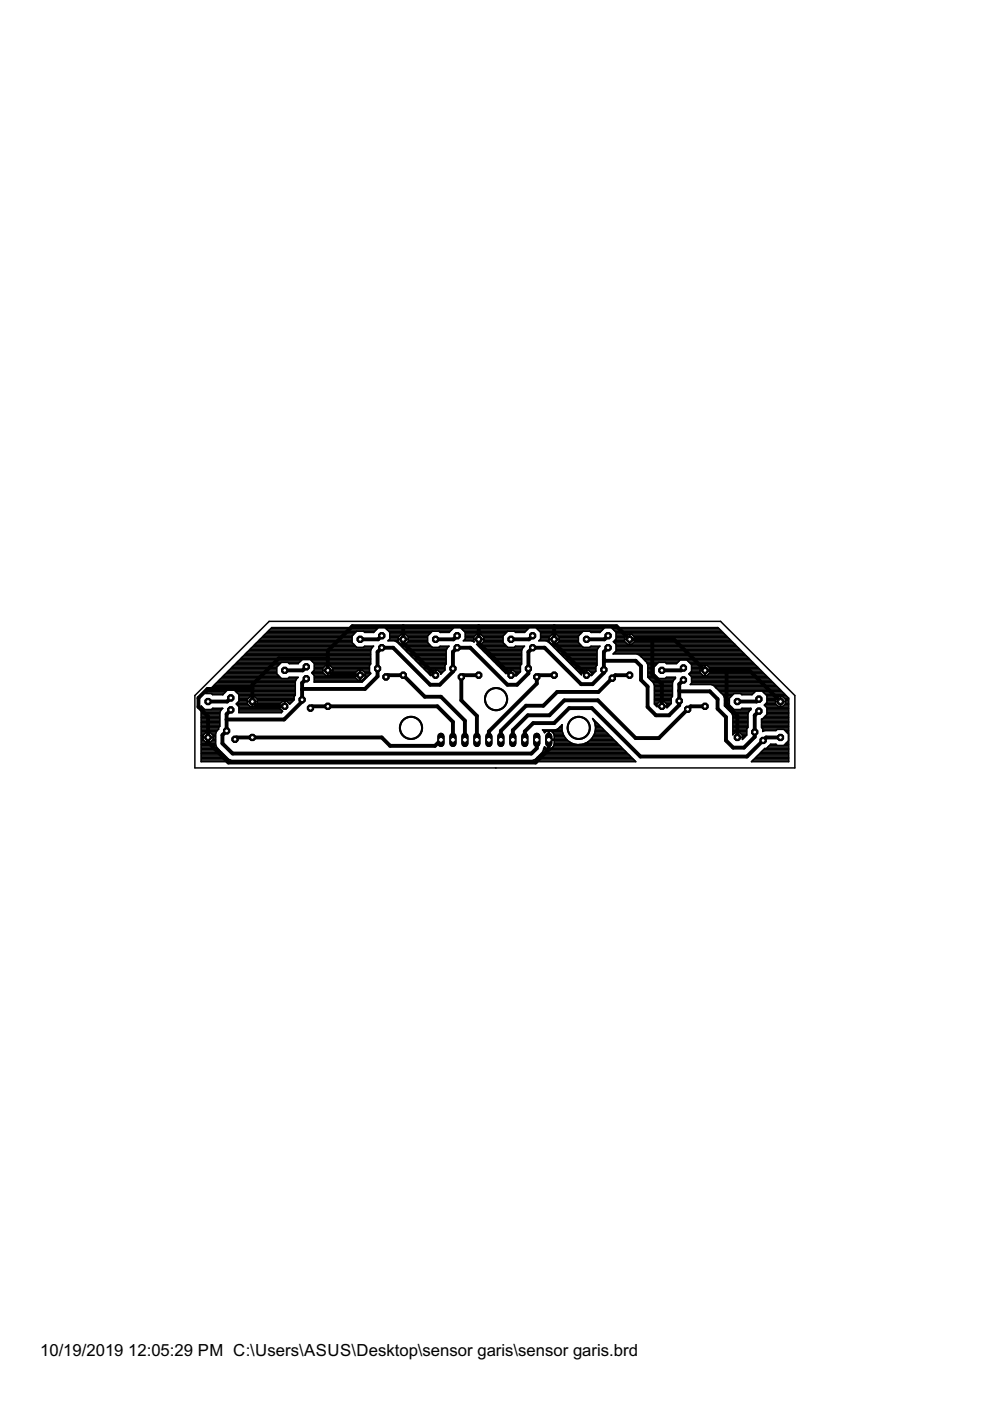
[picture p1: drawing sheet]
<svg xmlns="http://www.w3.org/2000/svg" width="210mm" height="297mm" viewBox="0 0 210 297" stroke-linecap="round" stroke-linejoin="round" font-family="sans-serif">
<defs><g id="words">
<g font-size="4">
<text x="8.5" y="287.5">10/19/2019</text>
<text x="27.2" y="287.5">12:05:29 PM C:\Users\ASUS\Desktop\sensor garis\sensor garis.brd</text>
</g>
</g></defs>
<g fill="none" stroke="#000" stroke-width=".83">
<path d="M69.5 139.6h-10.4l-5.6 5.6v3.5l1 1.1h5.9M80.9 134.8l-.7 .8h-3.8M85.5 132.8v3.5l6.9 6.9M96.9 134.8l-.7 .8h-3.8M101.5 132.8v3.5l6.9 6.9M112.9 134.8l-.7 .8h-3.8M117.5 132.8v3.5l6.9 6.9M128 139.8l.3 .3h6.5l1.1 1.1v3l1.4 1.4v4.3l1.8 1.8h2.8l2.1-2.2v-4.4l.9-.9M128.9 137.3l-.9 .9v4.4l-2.4 2.5h-2.4l-7.7-7.8h-2.6l-.9 .9v4.6l-2.4 2.4h-2l-7.9-7.9h-2.8l-.9 .9v4.2l-2.8 2.8h-2l-7.8-7.9h-2.5l-.8 .9v5.2l-2.7 2.7h-13.2l-.1 .1M128.9 134.8l-.7 .8h-3.8M138.2 135.6l.1 .1v7.3l2 2.1v4.7M48.9 150.5l-.9 .9v3.6l-.8 .9v1.7l2.1 2.2h63.4l1.1-1.2v-1.7"/>
<path d="M48.9 148l-.7 .7h-4.1M49.8 156.7l.4-.3h30.7l1.8 1.7h9.5l1.3-1.2M53.5 145.9l-.1 .2h-9.4l-1.9 1.9v1.9l2 2v5.5l4.3 4.3h65.2l2.8-2.8v-2M64.9 143.9l-.8 .9v3.9l-3.9 3.8h-12.2M64.9 141.4l-.7 .7h-3.8M65.8 150.1l.4-.3h26.5l3.3 3.3v3.8M76.4 143.2h-5.9l-1-1.1v-4.1l5.2-5.2h56l2.8 2.8h9.4l6.6 6.5h9.4l6.6 6.6M81.8 143.5l.4-.3h3.3l4.6 4.5h3.4l5.1 5.1v4.1M101.5 143.2h-3.3l-.4 .3v5l3.3 3.3v5.1M117.5 143.2h-3.3l-.4 .3v1.4l-10.1 10.2v1.8M129.7 143.8h.1M133.5 143.2h-3l-3.6 3.5h-8.8l-2.9 2.9h-3.7l-5.3 5.4v1.9"/>
<path d="M144 146.5l.1 .1h6.4l1.6 1.6v2.1l1.8 1.7v5l1.5 1.5h2.3l2.3-2.3v-4.5l.9-.9M144.9 141.6l-.5 .5h-4.1M149.5 149.8h-3.1l-6.7 6.7h-4.9l-8-8h-7.1l-3.2 3.2h-4.6l-3.2 3.1v2.1M154.2 142.1l-.1 .2v7.2l2.2 2.3v4.6M160.9 148.2l-.5 .5h-4.1M165.5 156.4h-3.1l-4 4h-22.6l-10.3-10.3h-4.8l-3.2 3.2h-4.4l-1.8 1.8v1.8"/>
</g>
<g fill="none" stroke="#000" stroke-width=".32">
<path d="M50.8 139.8h13.3M51.1 139.6h27.5M51.4 139.3h27.2M51.6 139h27M51.9 138.7h26.7M52.2 138.5h26.4M52.5 138.2h26.1M52.7 137.9h25.9M53 137.7h25.7M53.3 137.4h25.5M53.6 137.1h21.9M53.8 136.8h21.5"/>
<path d="M54.1 136.6h20.9M54.4 136.3h20.3M54.6 136h20.1M54.9 135.8h19.8M55.2 135.5h19.5M55.5 135.2h19.2M55.7 134.9h19M56 134.7h18.8M56.3 134.4h18.8M56.6 134.1h18.8M56.8 133.9h22.7M57.1 133.6h22.6"/>
<path d="M57.4 133.3h22.6M65.8 139.8h12.8M75.6 133.8l-.9 1v1.4l.9 1h1.5l.2-.2h1.9l-.4 .4M77.1 133.8l.2 .3h1.9l1-1h1.4l1 1v1.4M77.2 137.1h1.9M78.6 137.9v2.9l-.3 .3v1.4l.3 .3-1.8 1.8h-10.2M78.8 137.4l-.2 .5M81.9 133.3h14.1M82.1 133.6h13.6M82.4 135.8h2M82.4 133.9h13.1M82.6 134.1h8.8"/>
<path d="M82.6 135.5l-.3 .4h1.3l.6 .2 7.1 7.1M82.6 135.5h8.1M82.6 135.2h1.8M82.6 134.9h2M82.6 134.7h2.3M82.6 134.4h8.5M84 136h.5M84.4 136.3h.4M84.4 135.5v-.4l.7-.6h.3v2.1h-.3l-.7-.6v-.4h2.2v.4l-.7 .6h-.3v-2.1h.3l.7 .6v.4M84.6 136.6h.4M84.9 136.8h6.3M85.2 137.1h6.3"/>
<path d="M85.4 136.6h.2M85.4 136.3h.2M85.4 136h.2M85.4 135.8h.2M85.4 135.2h.2M85.4 134.9h.2M85.4 134.7h.2M85.5 137.4h9.3M85.7 137.7h9M86 136.6h5M86 137.9h8.6M86.1 134.7h4.7"/>
<path d="M86.3 136.3h4.4M86.3 138.2h8.3M86.4 134.9h4.3M86.5 136h4.2M86.6 138.5h8M86.6 135.8h4.1M86.6 135.2h4.1M86.8 138.7h7.8M87.1 139h7.5M87.4 139.3h7.2M87.7 139.6h6.9M87.9 139.8h6.7"/>
<path d="M91.7 133.8l-1 1v1.4l1 1h1.4l.2-.2h1.9l-.4 .4M93.1 133.8l.2 .3h1.9l1-1h1.4l1 1v1.4M93.2 137.1h1.9M94.6 137.9v2.9l-.3 .3v.9l-.9 1v-.3l-.6-.6h-.4v1h-1.2M94.8 137.4l-.2 .5M97.9 133.3h14.1M98.1 133.6h13.6M98.4 135.8h2M98.4 133.9h13.1M98.6 134.1h8.8M98.6 135.5l-.4 .4h1.8l.5 .2-.1-.5h2.2v.4l-.7 .6h-.3v-2.1h.3l.7 .6v.4M98.6 135.5h8.1"/>
<path d="M98.6 135.2h1.8M98.6 134.9h2M98.6 134.7h2.3M98.6 134.4h8.5M100.4 136h.1M100.4 135.5v-.4l.6-.6h.5v2.1h-.5l6.3 6.2 .6-.7h.4v1h1.3M101.3 136.8h6M101.5 136.6h.1M101.5 136.3h.1M101.5 136h.1M101.5 135.8h.1M101.5 135.2h.1"/>
<path d="M101.5 134.9h.1M101.5 134.7h.1M101.6 137.1h5.9M101.8 137.4h9M102 136.6h5M102.1 137.7h8.6M102.1 134.7h4.7M102.3 136.3h4.4M102.4 137.9h8.2M102.4 134.9h4.3M102.5 136h4.2M102.6 135.8h4.1"/>
<path d="M102.6 135.2h4.1M102.7 138.2h7.9M102.9 138.5h7.7M103.2 138.7h7.4M103.5 139h7.1M103.8 139.3h6.8M104 139.6h6.6M104.3 139.8h6.3M107.7 133.8l-1 1v1.4l1 1h1.4l.2-.2h1.9l-.4 .4M109.1 133.8l.2 .3h1.9l1-1h1.4l1 1v1.4M109.2 137.1h1.9M110.6 137.9v2.9l-.3 .3v1.3l-.9 .9v-.1h-1v-1.1h.4l.6 .6v.4"/>
<path d="M110.8 137.4l-.2 .5M113.9 133.3h14.1M114.1 133.6h13.6M114.4 135.8h2M114.4 133.9h13M114.6 134.1h8.8M114.6 135.5l-.4 .4h1.6l.5 .2 7 7v-.4l.6-.6h.4v1h1.2M114.6 135.5h8M114.6 135.2h1.8M114.6 134.9h2M114.6 134.7h2.3M114.6 134.4h8.5"/>
<path d="M116.1 136h.4M116.4 135.5v-.4l.7-.6h.3v2.1h-.3l-.7-.6v-.4h2.2v.4l-.7 .6h-.4v-2.1h.4l.7 .6v.4M116.5 136.3h.2M116.8 136.6h.2M117 136.8h6.3M117.3 137.1h6.2M117.4 136.6h.1M117.4 136.3h.1M117.4 136h.1M117.4 135.8h.1M117.4 135.2h.1M117.4 134.9h.1"/>
<path d="M117.4 134.7h.1M117.6 137.4h9.2M117.9 137.7h8.8M118 136.6h5M118.1 137.9h8.5M118.1 134.7h4.7M118.2 136.3h4.5M118.4 134.9h4.2M118.4 138.2h8.2M118.5 136h4.1M118.6 135.8h4M118.6 135.2h4"/>
<path d="M118.7 138.5h7.9M119 138.7h7.6M119.2 139h7.4M119.5 139.3h7.1M119.8 139.6h6.8M120 139.8h6.6M123.6 133.8l-1 1v1.4l1 1h1.5l.2-.2h1.9l-.4 .4M125.1 133.8l.2 .3h1.9l1-1h1.4l1 1v1.4M125.2 137.1h1.9M126.6 137.9v3.2l-.3 .2v1M126.8 137.4l-.2 .5M129.8 133.3h22.7"/>
<path d="M130.1 136h2.4M130.1 133.6h22.7M130.2 138.5h27.5M130.3 136.3h2.4M130.3 135.8h2.1M130.4 133.9h22.6M130.4 138.2h27M130.6 136.6h2.4M130.6 135.5l-.6 .6 .6 .5v1.4l-.6 .7h5l1 .6M130.6 134.1h22.7M130.6 135.5h24.1M130.6 137.9h26.5"/>
<path d="M130.6 137.7h26.2M130.6 137.4h26M130.6 137.1h25.7M130.6 136.8h25.4M130.6 135.2h1.8M130.6 134.9h2M130.6 134.7h2.3M130.6 134.4h23M132.4 135.5v-.4l.7-.6h.3v2.1h-.3l-.7-.6v-.4h2.2v.4l-.7 .6h-.4v-2.1h.4l.7 .6v.4M133.4 136.6h.1M133.4 136.3h.1M133.4 136h.1"/>
<path d="M133.4 135.8h.1M133.4 135.2h.1M133.4 134.9h.1M133.4 134.7h.1M134 136.6h21.8M134.1 134.7h19.7M134.2 136.3h21.3M134.4 134.9h19.7M134.5 136h20.7M134.6 135.8h20.3M134.6 135.2h19.8M135.3 138.7h22.6"/>
<path d="M135.7 139h22.5M136 139.3l1.1 1.1 .3 .6v2.6l1.1 1.1 .2 .6M136 139.3h22.5M136.3 139.6h22.5M136.5 139.8h22.5M42.7 158.4h3.2M42.7 156.8h.4M42.7 157.6h3M42.7 157.3h.9M42.7 154.3h3.7M42.7 159.8h4.6M42.7 159.5h4.3"/>
<path d="M42.7 159.2h4M42.7 158.9h3.7M42.7 158.7h3.5M42.7 158.1h3.1M42.7 157.8h3M42.7 157h.6M42.7 156.5h.4M42.7 156.2h.4M42.7 155.9h.4M42.7 155.7h.6M42.7 155.4h.9M42.7 155.1h3.2"/>
<path d="M42.7 154.9h3.4M42.7 154.6h3.7M42.7 154h3.9M42.7 153.8h3.9M42.7 153.5h3.9M42.7 153.2h3.9M42.7 153h3.9M42.7 152.7h3.9M42.7 152.4h3.9M42.7 152.1h3.9M42.7 151.8h3.9M42.7 151.6h3.9"/>
<path d="M42.7 151.3h3.9M42.7 151h3.9M42.7 150.7h4.1M42.7 150.5h4.2M42.7 150.2h.5M42.7 149.9h.2M43.7 155.3h.4v2.1h-.4l-.6-.6v-.4h2.1v.4l-.6 .6h-.4v-2.1h.4l.6 .6v.4h-2.1v-.4zM43.7 146.9h3.9M44 146.7h3.8M44.1 156.8h.1M44.1 157.3h.1M44.1 157h.1"/>
<path d="M44.1 156.5h.1M44.1 156.2h.1M44.1 155.9h.1M44.1 155.7h.1M44.1 155.4h.1M44.3 146.4h3.8M44.5 146.1h18.1M44.7 157.3h1M44.7 155.4h1.1M44.8 145.9h17.8M44.9 157h.8M44.9 155.7h.8"/>
<path d="M45 147.2h2.3M45 150.2h2.2M45.1 145.6h17.5M45.2 156.8h.5M45.2 156.5h.5M45.2 156.2h.5M45.2 155.9h.5M45.4 145.3h17.2M45.6 145h17M45.9 144.8h16.7M46.2 144.5h16.4M46.5 144.2h16.2"/>
<path d="M46.7 143.9h16.2M47 143.7h12.5M47.2 147.3h-2.1l-.3-.3h-1.2l14-13.9h94.6l15 14.9v13.5h-7.9l2.8-2.8h.4l.9-.9h1.1l.3 .3h1.4l1-1M47.2 147.3l1-1h1.4l1.1 1v1.4l-.6 .5 .6 .6v1.3h8.9l.3-.3-.6-.6M47.2 147.3h.1M47.3 143.4h11.9M47.5 143.1h11.4M47.8 142.9h10.9M48.1 142.6h10.6M48.4 142.3h10.3M48.6 142h10.1M48.9 141.8h9.8"/>
<path d="M49.2 141.5h9.5M49.4 141.2h9.5M49.7 140.9h9.5M49.8 146.4h12.8M50 140.7h9.4M50 146.7h12.6M50.2 149.1h2.3M50.2 149.4h2.5M50.3 140.4h13.2M50.3 146.9h12.3M50.5 148.8h2M50.5 149.7h2.4"/>
<path d="M50.5 140.1h13.3M50.6 147.2h12M50.7 151h9M50.7 150.7h9.2M50.7 150.5h8.9M50.7 150.2h8.6M50.7 149.9h8.6M50.7 148.6h1.8M50.7 148.3h1.8M50.7 148h2M50.7 147.8h2.3M50.7 147.5h11.8"/>
<path d="M52.5 148.3l.6-.6h.4v2.1h-.4l-.6-.6v-.4h2.1v.4l-.6 .6h-.4v-2.1h.4l.6 .6M52.5 148.3v.4h2.1v-.4M53.5 149.7h.1M53.5 149.4h.1M53.5 149.1h.1M53.5 148.8h.1M53.5 148.6h.1M53.5 148.3h.1M53.5 148h.1M53.5 147.8h.1M54 147.8h8.4M54.3 148h8.1"/>
<path d="M54.4 149.4h4.9M54.6 149.1h4.9M54.6 148.8h5.2M54.6 148.6h7.6M54.6 148.3h7.8M58.7 142.9l1 .9h1.4l.2-.2h1.9l-.4 .4-.2 .5v2.9l-.2 .3v.7l-1 .9-.6-.6h-.4v1h-6.3M59.3 149.7v-.4l.6-.6h.4v1.1h-1v.4M60.3 149.4h.1M60.3 149.1h.1M60.3 148.8h.1M61 148.8h.9M61.2 149.1h.4"/>
<path d="M61.2 143.7h1.9M61.3 140.7h1.9M61.3 140.7l-.2-.3h-1.4l-1 1v1.5M63.2 140.7l1-1h1.4l1 1M63.2 140.7h.1M66.1 140.1h12.5M66.1 142.6h2.3M66.3 142.9h2.4M66.4 140.4h12.2M66.4 142.3h2M66.5 143.1h2.5M66.6 140.7h12"/>
<path d="M66.6 144.6l.1 .1M66.6 140.7v1.4l-.5 .5 .5 .6v1.4M66.6 144.2h10.6M66.6 144.5h10.3M66.6 143.9h9M66.6 143.7h8.8M66.6 143.4h8.7M66.6 142h1.8M66.6 141.8h1.8M66.6 141.5h2.1M66.6 141.2h2.3M66.6 140.9h11.9"/>
<path d="M68.4 142.6l.7 .6h.3v-2.1h-.3l-.7 .6v.4h2.2v-.4l-.6-.6h-.4v2.1h.4l.6-.6M68.4 142.6v-.4h2.2v.4M69.4 143.1h.2M69.4 142.9h.2M69.4 142.6h.2M69.4 142.3h.2M69.4 142h.2M69.4 141.8h.2M69.4 141.5h.2M69.4 141.2h.2M70 143.1h8.3M70.1 141.2h8.2"/>
<path d="M70.3 142.9h5M70.4 141.5h7.9M70.6 142.6h4.8M70.6 142.3h5.1M70.6 142h7.7M70.6 141.8h7.7M75.3 143.1v-.4l.6-.6h.4v2.1M75.9 144.2l-.6-.6v-.4h2.1v.4l-.6 .6M76.3 143.9h.1M76.3 143.7h.1M76.3 143.4h.1M76.3 142.9h.1"/>
<path d="M76.3 142.6h.1M76.3 142.3h.1M77 142.3h1.3M77.1 143.9h.4M77.3 142.6h1.1M77.4 143.7h.3M77.4 143.1v-.4l-.6-.6h-.4v2.1M77.4 143.4h.6M77.4 142.9h1.1M88.2 140.1h6.4M88.5 140.4h6.1M88.7 140.7h5.9"/>
<path d="M89 140.9h5.4M89.3 141.2h5M89.6 141.5h4.7M89.8 141.8h4.5M90.1 142h4.2M90.4 142.3h1.3M90.7 142.6h.7M90.9 142.9h.4M91.3 143.1v-.4l.6-.6h.4v1.1h-1M91.3 143.2h.1M92.3 142.9h.1M92.3 142.6h.1"/>
<path d="M92.3 142.3h.1M93 142.3h1.1M93.3 142.6h.5M93.4 142.9h.1M104.6 140.1h6M104.8 140.4h5.8M105.1 140.7h5.5M105.4 140.9h5M105.7 141.2h4.6M105.9 141.5h4.4M106.2 141.8h4.1M106.5 142h3.8"/>
<path d="M106.7 142.3h1M107 142.6h.4M108.3 142.9h.1M108.3 142.6h.1M108.3 142.3h.1M109 142.3h1.3M109.3 142.6h.9M109.4 142.9h.5M114.7 159.8h18.4M115 159.5h17.8M115.1 154.9h4.1M115.1 159.2h17.4"/>
<path d="M115.3 158.9h16.9M115.3 158.7h.5M115.4 155.1h.3M115.4 158.4l-.1 .2M115.4 158.4h.1M115.4 155.3h.1M115.4 155.3l-.4-.6h2.8l.5-.2 .9-.9v1.3l.3 1.1M115.5 155.3l.7-.4v1.9h3.9M116.2 158.4h.3M116.2 157.6h.3M116.2 157.3h.3M116.2 158.7h.3"/>
<path d="M116.2 158.1h.3M116.2 157.8h.3M116.2 157h.3M116.2 156.5h.3M116.2 156.2h.3M116.2 155.9h.3M116.2 155.7h.3M116.2 155.4h.3M116.2 155.1h.3M116.9 158.7h15.1M117 155.1h2.2M117.2 158.4h14.5"/>
<path d="M117.3 155.4h2M117.4 158.1h14M117.4 155.7h2M117.5 157.8h4.7M117.5 156.8v-.8a1.16 1.16 0 0 0-1-1.1v3.9a1.2 1.2 0 0 0 1-1.1v-.7h-1.3v1.8l-.7-.4M117.5 157.6h3.8M117.5 157.3h3.3M117.5 157h2.9M117.5 156.5h2.4M117.5 156.2h2.2M117.5 155.9h2M118.2 154.6h1"/>
<path d="M118.5 154.3h.7M118.8 154h.4M119.1 153.8h.1M119.5 156h.1M119.5 156l.8 1M120.3 157h.1M120.3 157l1 .6M120.3 140.1h6.3M120.6 140.4h6M120.9 140.7h5.7M121.1 140.9h5.5M121.3 157.6l1.1 .3"/>
<path d="M121.4 141.2h5M121.7 141.5h4.6M121.9 141.8h4.4M122.2 142h4.1M122.4 157.9h.1M122.5 142.3h1.2M122.8 142.6h.6M122.9 157.8h8.3M123 142.9h.3M123.6 157.8h.1M123.6 157.8l-1.2 .1M124.1 157.6h6.8"/>
<path d="M124.3 142.9h.1M124.3 142.6h.1M124.3 142.3h.1M124.7 157.3l-1.1 .5M124.7 157.3h5.9M125 157h5.3M125 142.3h1.3M125.3 156.8h4.8M125.3 142.6h.7M125.4 143.1v-.4l-.6-.6h-.4v1.1h1M125.4 143.2h.1M125.4 142.9h.4"/>
<path d="M125.5 156.5l-.8 .8M125.5 156.5h.1M125.5 156.5h4.3M125.7 152.4h.1M125.7 156.2h3.8M125.8 152.7h.2M125.8 155.9h3.5M126 153h.3M126 155.7h3M126.1 153.2l-.5-.9 9.2 9.2h-92.1v-11.8l.7 .7h1.4l.3-.2h2.1l-.4 .4-.2 .5v2.9l-.9 1.6v2.3l.2 .5 .4 .5 2.2 2.1 .5 .2h64l.5-.2 1.5-1.6 .3-.8M126.1 155.5l-.6 1M126.1 155.5h.1"/>
<path d="M126.1 153.2l.2 1.1M126.1 153.2h.4M126.1 155.4h2.6M126.2 155.1h2.2M126.2 153.5h.6M126.2 154.9h2M126.2 153.8h.9M126.2 154.6h1.7M126.2 154h1.1M126.3 154.3l-.2 1.2M126.3 142.3l-.9 .9M127.6 154.3h-1.3"/>
<path d="M136.8 140.1h7.2M137.1 140.4h6.6M137.2 140.7h2.2M137.3 140.9h1.8M137.4 143.1h1.5M137.4 143.4h1.8M137.4 142.9h1.2M137.4 142.6h1.2M137.4 142.3h1.2M137.4 142h1.2M137.4 141.8h1.2M137.4 141.5h1.2"/>
<path d="M137.4 141.2h1.5M137.4 143.7h2.1M137.7 143.9h5.4M138 144.2h4.8M138.3 144.5h4.4M138.5 144.8h4.1M138.6 142.9l1 .9h1.5l.2-.2h1.9v.2l-.4 .4-.2 .6M138.6 145h4M138.7 145.3v4l.6 .5M138.7 149.1h.8M138.7 148.8h1M138.7 148.6h3.6"/>
<path d="M138.7 148.3h3.6M138.7 148h3.6M138.7 147.8h3.8M138.7 147.5h3.9M138.7 147.2h3.9M138.7 146.9h3.9M138.7 146.7h3.9M138.7 146.4h3.9M138.7 146.1h3.9M138.7 145.9h3.9M138.7 145.6h3.9M138.7 145.3h3.9"/>
<path d="M138.9 149.4h.4M139.1 149.7h2.7M139.3 149.7v-.4l.6-.6h.4v1.1h-1M139.3 149.8h.1M140.3 149.4h.1M140.3 149.1h.1M140.3 148.8h.1M140.9 148.8h1.4M141.2 149.1h1.1M141.2 143.7h2M141.3 140.7h2.2M141.3 140.7l-.2-.3h-1.5l-1 1v1.5"/>
<path d="M141.4 149.9h.1M141.4 149.4h.7M142.6 144.8v2.9l-.3 .2v1.3l-.9 .9v-.3h-1v-1.1h.4l.6 .6v.4M143.4 140.7l.8-.8h1.4l1 1M145.8 140.1h13.5M146.1 140.4h13.5M146.1 142.9h2.6M146.3 143.1h2.6M146.3 140.7h13.6M146.4 142.6h2M146.5 145h17.7M146.5 143.4h16.1"/>
<path d="M146.6 142.3l-.6 .6 .6 .6v1.4l-.3 .2h4.5l.5 .3 2.1 2 .2 .5v1.8M146.6 140.9v1.4M146.6 144.2h16.8M146.6 144.8h17.3M146.6 144.5h17.1M146.6 143.9h16.5M146.6 143.7h16.3M146.6 142.3h1.8M146.6 142h1.8M146.6 141.8h1.8M146.6 141.5h2M146.6 141.2h2.3"/>
<path d="M146.6 140.9h13.5M148.4 142.6l.6 .6h.4v-2.1h-.4l-.6 .6v.4h2.2v-.4l-.7-.6h-.4v2.1h.4l.7-.6M148.4 142.6v-.4h2.2v.4M149.4 143.1h.1M149.4 142.9h.1M149.4 142.6h.1M149.4 142.3h.1M149.4 142h.1M149.4 141.8h.1M149.4 141.5h.1M149.4 141.2h.1M150 143.1h12.3"/>
<path d="M150.1 141.2h10.3M150.3 142.9h11.7M150.3 141.5h10.4M150.6 142.6h11.2M150.6 142.3h10.9M150.6 142h10.6M150.6 141.8h10.4M151.2 145.3h13.3M151.5 145.6h13.3M151.7 145.8h.1M151.8 145.9h13.2M152.1 146.1h13.2"/>
<path d="M152.4 146.4h13.2M152.6 146.7h7.5M152.9 146.9h6.9M153 147h.1M153.2 147.2h2.3M153.4 147.5h1.8M153.5 147.8h1.4M153.6 149.7h1.3M153.6 149.4h1M153.6 149.1h1M153.6 148.8h1M153.6 148.6h1"/>
<path d="M153.6 148.3h1M153.6 148h1M153.9 149.9h1.2M154.2 150.2h1.2M154.4 150.5h4.8M154.6 148l1-1h1.4l.3 .3h2.1l.8-.8h1.4l1 1v1.4l-.5 .6 .5 .6v1.4l-1.1 1v1.7l.2 .3v.6l.4-.2h2.4l.3-.3h1.4l1 1v1.5M154.6 148v1.4l1 1h1.4l.3-.2h1.9v.2l-.4 .4-.2 .6v2.8l-.3 .3v1.4l-.9 .9v-.4h-1v-1.1h.4l.6 .6v.4h-1.1v-1h-.4l-.5 .5v-4.1l-.2-.5-1.6-1.5M154.7 150.7h4.2M155 151h3.7M155.2 151.3h3.4M155.3 151.6h3.3M155.4 154.3h3.1"/>
<path d="M155.4 155.7h.1M155.4 155.4h.4M155.4 155.1h2.9M155.4 154.9h2.9M155.4 154.6h2.9M155.4 154h3.2M155.4 153.8h3.2M155.4 153.5h3.2M155.4 153.2h3.2M155.4 153h3.2M155.4 152.7h3.2M155.4 152.4h3.2"/>
<path d="M155.4 152.1h3.2M155.4 151.8h3.2M156.3 156.2h.1M156.3 155.9h.1M156.3 155.7h.1M156.3 155.4h.1M156.9 155.4h1.4M157.2 155.7h1.1M157.2 147.2h2.3M157.3 150.2h1.9M157.4 156.8h.1M157.4 156.5h.3"/>
<path d="M157.4 156.2h.6M157.4 155.9h.9M161.1 159.8h6.1M161.3 159.5h5.9M161.5 154h5.7M161.5 153.8h5.7M161.5 153.5h5.7M161.5 153.2h5.7M161.5 153h5.7M161.5 152.7h5.7M161.5 154.3h5.7M161.6 159.2h5.6"/>
<path d="M161.7 152.4h5.5M161.7 154.9h2.9M161.7 154.6h5.5M161.8 146.7h4.1M161.9 158.9h5.3M162 152.1h5.2M162 146.9h4.1M162.2 149.4h2.4M162.2 149.7h2.7M162.2 151.8h5M162.3 147.2h4.1M162.4 149.1h2"/>
<path d="M162.5 149.9h4.7M162.5 158.7h4.7M162.5 151.6h4.7M162.6 147.5h4.1M162.6 151.3h4.6M162.6 151h4.6M162.6 150.7h4.6M162.6 150.5h4.6M162.6 150.2h4.6M162.6 148.8h1.8M162.6 148.6h1.8M162.6 148.3h1.8"/>
<path d="M162.6 148h2.1M162.6 147.8h2.4M162.8 158.4h4.4M163.1 158.1h4.1M163.3 157.8h1.3M164.4 148.3l.6-.6h.4v2.1h-.4l-.6-.6v-.4h2.1v.4l-.6 .6h-.4v-2.1h.4l.6 .6M164.4 148.3v.4h2.1v-.4M165.4 149.7h.1M165.4 149.4h.1M165.4 149.1h.1M165.4 148.8h.1M165.4 148.6h.1"/>
<path d="M165.4 148.3h.1M165.4 148h.1M165.4 147.8h.1M166 147.8h.9M166.1 149.7h1.1M166.3 148h.9M166.3 149.4h.9M166.4 157.8h.8M166.4 154.9h.8M166.5 149.1h.7M166.5 148.8h.7M166.5 148.6h.7"/>
<path d="M166.5 148.3h.7M166.7 157.6h.5M166.7 155.1h.5M166.9 155.4h.3M166.9 157.3h.3M167.2 156.8h.1M167.2 157h.1M167.2 156.5h.1M167.2 156.2h.1M167.2 155.9h.1M167.2 155.7h.1M42.7 161.4h92"/>
<path d="M42.7 161.1h6.1M42.7 160.8h5.6M42.7 160.6h5.4M42.7 160.3h5.1M42.7 160h4.8M113.2 161.1h21.3M113.6 160.8h20.6M113.9 160.6h20M114.2 160.3h19.4M114.5 160h18.8M159.4 161.4h7.8M159.7 161.1h7.5"/>
<path d="M160 160.8h7.2M160.3 160.6h6.9M160.5 160.3h6.7M160.8 160h6.4"/>
</g>
<g fill="none" stroke="#000" stroke-width=".42">
<circle cx="87.1" cy="154.3" r="2.35"/>
<circle cx="105.2" cy="148.2" r="2.35"/>
<circle cx="122.7" cy="154.3" r="2.35"/>
</g>
<circle cx="161.8" cy="157" r=".71" fill="#000" stroke="#000" stroke-width=".21"/>
<circle cx="161.8" cy="157" r=".4" fill="#fff" stroke="#000" stroke-width=".21"/>
<circle cx="160" cy="155.2" r=".71" fill="#000" stroke="#000" stroke-width=".21"/>
<circle cx="160" cy="155.2" r=".4" fill="#fff" stroke="#000" stroke-width=".21"/>
<circle cx="160.9" cy="150.8" r=".71" fill="#000" stroke="#000" stroke-width=".21"/>
<circle cx="160.9" cy="150.8" r=".4" fill="#fff" stroke="#000" stroke-width=".21"/>
<circle cx="160.9" cy="148.2" r=".71" fill="#000" stroke="#000" stroke-width=".21"/>
<circle cx="160.9" cy="148.2" r=".4" fill="#fff" stroke="#000" stroke-width=".21"/>
<circle cx="156.3" cy="148.7" r=".71" fill="#000" stroke="#000" stroke-width=".21"/>
<circle cx="156.3" cy="148.7" r=".4" fill="#fff" stroke="#000" stroke-width=".21"/>
<circle cx="156.3" cy="156.4" r=".71" fill="#000" stroke="#000" stroke-width=".21"/>
<circle cx="156.3" cy="156.4" r=".4" fill="#fff" stroke="#000" stroke-width=".21"/>
<circle cx="165.5" cy="156.4" r=".71" fill="#000" stroke="#000" stroke-width=".21"/>
<circle cx="165.5" cy="156.4" r=".4" fill="#fff" stroke="#000" stroke-width=".21"/>
<circle cx="165.5" cy="148.7" r=".71" fill="#000" stroke="#000" stroke-width=".21"/>
<circle cx="165.5" cy="148.7" r=".4" fill="#fff" stroke="#000" stroke-width=".21"/>
<circle cx="145.8" cy="150.4" r=".71" fill="#000" stroke="#000" stroke-width=".21"/>
<circle cx="145.8" cy="150.4" r=".4" fill="#fff" stroke="#000" stroke-width=".21"/>
<circle cx="144" cy="148.6" r=".71" fill="#000" stroke="#000" stroke-width=".21"/>
<circle cx="144" cy="148.6" r=".4" fill="#fff" stroke="#000" stroke-width=".21"/>
<circle cx="144.9" cy="144.2" r=".71" fill="#000" stroke="#000" stroke-width=".21"/>
<circle cx="144.9" cy="144.2" r=".4" fill="#fff" stroke="#000" stroke-width=".21"/>
<circle cx="144.9" cy="141.6" r=".71" fill="#000" stroke="#000" stroke-width=".21"/>
<circle cx="144.9" cy="141.6" r=".4" fill="#fff" stroke="#000" stroke-width=".21"/>
<circle cx="140.3" cy="142.1" r=".71" fill="#000" stroke="#000" stroke-width=".21"/>
<circle cx="140.3" cy="142.1" r=".4" fill="#fff" stroke="#000" stroke-width=".21"/>
<circle cx="140.3" cy="149.8" r=".71" fill="#000" stroke="#000" stroke-width=".21"/>
<circle cx="140.3" cy="149.8" r=".4" fill="#fff" stroke="#000" stroke-width=".21"/>
<circle cx="149.5" cy="149.8" r=".71" fill="#000" stroke="#000" stroke-width=".21"/>
<circle cx="149.5" cy="149.8" r=".4" fill="#fff" stroke="#000" stroke-width=".21"/>
<circle cx="149.5" cy="142.1" r=".71" fill="#000" stroke="#000" stroke-width=".21"/>
<circle cx="149.5" cy="142.1" r=".4" fill="#fff" stroke="#000" stroke-width=".21"/>
<circle cx="129.8" cy="143.8" r=".71" fill="#000" stroke="#000" stroke-width=".21"/>
<circle cx="129.8" cy="143.8" r=".4" fill="#fff" stroke="#000" stroke-width=".21"/>
<circle cx="128" cy="142" r=".71" fill="#000" stroke="#000" stroke-width=".21"/>
<circle cx="128" cy="142" r=".4" fill="#fff" stroke="#000" stroke-width=".21"/>
<circle cx="128.9" cy="137.3" r=".71" fill="#000" stroke="#000" stroke-width=".21"/>
<circle cx="128.9" cy="137.3" r=".4" fill="#fff" stroke="#000" stroke-width=".21"/>
<circle cx="128.9" cy="134.8" r=".71" fill="#000" stroke="#000" stroke-width=".21"/>
<circle cx="128.9" cy="134.8" r=".4" fill="#fff" stroke="#000" stroke-width=".21"/>
<circle cx="124.4" cy="135.6" r=".71" fill="#000" stroke="#000" stroke-width=".21"/>
<circle cx="124.4" cy="135.6" r=".4" fill="#fff" stroke="#000" stroke-width=".21"/>
<circle cx="124.4" cy="143.2" r=".71" fill="#000" stroke="#000" stroke-width=".21"/>
<circle cx="124.4" cy="143.2" r=".4" fill="#fff" stroke="#000" stroke-width=".21"/>
<circle cx="133.5" cy="143.2" r=".71" fill="#000" stroke="#000" stroke-width=".21"/>
<circle cx="133.5" cy="143.2" r=".4" fill="#fff" stroke="#000" stroke-width=".21"/>
<circle cx="133.5" cy="135.6" r=".71" fill="#000" stroke="#000" stroke-width=".21"/>
<circle cx="133.5" cy="135.6" r=".4" fill="#fff" stroke="#000" stroke-width=".21"/>
<circle cx="113.8" cy="143.5" r=".71" fill="#000" stroke="#000" stroke-width=".21"/>
<circle cx="113.8" cy="143.5" r=".4" fill="#fff" stroke="#000" stroke-width=".21"/>
<circle cx="112" cy="141.8" r=".71" fill="#000" stroke="#000" stroke-width=".21"/>
<circle cx="112" cy="141.8" r=".4" fill="#fff" stroke="#000" stroke-width=".21"/>
<circle cx="112.9" cy="137.3" r=".71" fill="#000" stroke="#000" stroke-width=".21"/>
<circle cx="112.9" cy="137.3" r=".4" fill="#fff" stroke="#000" stroke-width=".21"/>
<circle cx="112.9" cy="134.8" r=".71" fill="#000" stroke="#000" stroke-width=".21"/>
<circle cx="112.9" cy="134.8" r=".4" fill="#fff" stroke="#000" stroke-width=".21"/>
<circle cx="108.4" cy="135.6" r=".71" fill="#000" stroke="#000" stroke-width=".21"/>
<circle cx="108.4" cy="135.6" r=".4" fill="#fff" stroke="#000" stroke-width=".21"/>
<circle cx="108.4" cy="143.2" r=".71" fill="#000" stroke="#000" stroke-width=".21"/>
<circle cx="108.4" cy="143.2" r=".4" fill="#fff" stroke="#000" stroke-width=".21"/>
<circle cx="117.5" cy="143.2" r=".71" fill="#000" stroke="#000" stroke-width=".21"/>
<circle cx="117.5" cy="143.2" r=".4" fill="#fff" stroke="#000" stroke-width=".21"/>
<circle cx="117.5" cy="135.6" r=".71" fill="#000" stroke="#000" stroke-width=".21"/>
<circle cx="117.5" cy="135.6" r=".4" fill="#fff" stroke="#000" stroke-width=".21"/>
<circle cx="97.8" cy="143.5" r=".71" fill="#000" stroke="#000" stroke-width=".21"/>
<circle cx="97.8" cy="143.5" r=".4" fill="#fff" stroke="#000" stroke-width=".21"/>
<circle cx="96" cy="141.8" r=".71" fill="#000" stroke="#000" stroke-width=".21"/>
<circle cx="96" cy="141.8" r=".4" fill="#fff" stroke="#000" stroke-width=".21"/>
<circle cx="96.9" cy="137.3" r=".71" fill="#000" stroke="#000" stroke-width=".21"/>
<circle cx="96.9" cy="137.3" r=".4" fill="#fff" stroke="#000" stroke-width=".21"/>
<circle cx="96.9" cy="134.8" r=".71" fill="#000" stroke="#000" stroke-width=".21"/>
<circle cx="96.9" cy="134.8" r=".4" fill="#fff" stroke="#000" stroke-width=".21"/>
<circle cx="92.4" cy="135.6" r=".71" fill="#000" stroke="#000" stroke-width=".21"/>
<circle cx="92.4" cy="135.6" r=".4" fill="#fff" stroke="#000" stroke-width=".21"/>
<circle cx="92.4" cy="143.2" r=".71" fill="#000" stroke="#000" stroke-width=".21"/>
<circle cx="92.4" cy="143.2" r=".4" fill="#fff" stroke="#000" stroke-width=".21"/>
<circle cx="101.5" cy="143.2" r=".71" fill="#000" stroke="#000" stroke-width=".21"/>
<circle cx="101.5" cy="143.2" r=".4" fill="#fff" stroke="#000" stroke-width=".21"/>
<circle cx="101.5" cy="135.6" r=".71" fill="#000" stroke="#000" stroke-width=".21"/>
<circle cx="101.5" cy="135.6" r=".4" fill="#fff" stroke="#000" stroke-width=".21"/>
<circle cx="81.8" cy="143.5" r=".71" fill="#000" stroke="#000" stroke-width=".21"/>
<circle cx="81.8" cy="143.5" r=".4" fill="#fff" stroke="#000" stroke-width=".21"/>
<circle cx="80.1" cy="141.8" r=".71" fill="#000" stroke="#000" stroke-width=".21"/>
<circle cx="80.1" cy="141.8" r=".4" fill="#fff" stroke="#000" stroke-width=".21"/>
<circle cx="80.9" cy="137.3" r=".71" fill="#000" stroke="#000" stroke-width=".21"/>
<circle cx="80.9" cy="137.3" r=".4" fill="#fff" stroke="#000" stroke-width=".21"/>
<circle cx="80.9" cy="134.8" r=".71" fill="#000" stroke="#000" stroke-width=".21"/>
<circle cx="80.9" cy="134.8" r=".4" fill="#fff" stroke="#000" stroke-width=".21"/>
<circle cx="76.4" cy="135.6" r=".71" fill="#000" stroke="#000" stroke-width=".21"/>
<circle cx="76.4" cy="135.6" r=".4" fill="#fff" stroke="#000" stroke-width=".21"/>
<circle cx="76.4" cy="143.2" r=".71" fill="#000" stroke="#000" stroke-width=".21"/>
<circle cx="76.4" cy="143.2" r=".4" fill="#fff" stroke="#000" stroke-width=".21"/>
<circle cx="85.5" cy="143.2" r=".71" fill="#000" stroke="#000" stroke-width=".21"/>
<circle cx="85.5" cy="143.2" r=".4" fill="#fff" stroke="#000" stroke-width=".21"/>
<circle cx="85.5" cy="135.6" r=".71" fill="#000" stroke="#000" stroke-width=".21"/>
<circle cx="85.5" cy="135.6" r=".4" fill="#fff" stroke="#000" stroke-width=".21"/>
<circle cx="65.8" cy="150.1" r=".71" fill="#000" stroke="#000" stroke-width=".21"/>
<circle cx="65.8" cy="150.1" r=".4" fill="#fff" stroke="#000" stroke-width=".21"/>
<circle cx="64.1" cy="148.4" r=".71" fill="#000" stroke="#000" stroke-width=".21"/>
<circle cx="64.1" cy="148.4" r=".4" fill="#fff" stroke="#000" stroke-width=".21"/>
<circle cx="64.9" cy="143.9" r=".71" fill="#000" stroke="#000" stroke-width=".21"/>
<circle cx="64.9" cy="143.9" r=".4" fill="#fff" stroke="#000" stroke-width=".21"/>
<circle cx="64.9" cy="141.4" r=".71" fill="#000" stroke="#000" stroke-width=".21"/>
<circle cx="64.9" cy="141.4" r=".4" fill="#fff" stroke="#000" stroke-width=".21"/>
<circle cx="60.4" cy="142.1" r=".71" fill="#000" stroke="#000" stroke-width=".21"/>
<circle cx="60.4" cy="142.1" r=".4" fill="#fff" stroke="#000" stroke-width=".21"/>
<circle cx="60.4" cy="149.8" r=".71" fill="#000" stroke="#000" stroke-width=".21"/>
<circle cx="60.4" cy="149.8" r=".4" fill="#fff" stroke="#000" stroke-width=".21"/>
<circle cx="69.5" cy="149.8" r=".71" fill="#000" stroke="#000" stroke-width=".21"/>
<circle cx="69.5" cy="149.8" r=".4" fill="#fff" stroke="#000" stroke-width=".21"/>
<circle cx="69.5" cy="142.1" r=".71" fill="#000" stroke="#000" stroke-width=".21"/>
<circle cx="69.5" cy="142.1" r=".4" fill="#fff" stroke="#000" stroke-width=".21"/>
<circle cx="49.8" cy="156.7" r=".71" fill="#000" stroke="#000" stroke-width=".21"/>
<circle cx="49.8" cy="156.7" r=".4" fill="#fff" stroke="#000" stroke-width=".21"/>
<circle cx="48" cy="155" r=".71" fill="#000" stroke="#000" stroke-width=".21"/>
<circle cx="48" cy="155" r=".4" fill="#fff" stroke="#000" stroke-width=".21"/>
<circle cx="48.9" cy="150.5" r=".71" fill="#000" stroke="#000" stroke-width=".21"/>
<circle cx="48.9" cy="150.5" r=".4" fill="#fff" stroke="#000" stroke-width=".21"/>
<circle cx="48.9" cy="148" r=".71" fill="#000" stroke="#000" stroke-width=".21"/>
<circle cx="48.9" cy="148" r=".4" fill="#fff" stroke="#000" stroke-width=".21"/>
<circle cx="44.1" cy="148.7" r=".71" fill="#000" stroke="#000" stroke-width=".21"/>
<circle cx="44.1" cy="148.7" r=".4" fill="#fff" stroke="#000" stroke-width=".21"/>
<circle cx="44.1" cy="156.4" r=".71" fill="#000" stroke="#000" stroke-width=".21"/>
<circle cx="44.1" cy="156.4" r=".4" fill="#fff" stroke="#000" stroke-width=".21"/>
<circle cx="53.5" cy="156.4" r=".71" fill="#000" stroke="#000" stroke-width=".21"/>
<circle cx="53.5" cy="156.4" r=".4" fill="#fff" stroke="#000" stroke-width=".21"/>
<circle cx="53.5" cy="148.7" r=".71" fill="#000" stroke="#000" stroke-width=".21"/>
<circle cx="53.5" cy="148.7" r=".4" fill="#fff" stroke="#000" stroke-width=".21"/>
<path d="M93.5 156.1v1.5" fill="none" stroke="#000" stroke-width="1.5"/>
<circle cx="93.5" cy="156.9" r=".51" fill="#fff" stroke="#000" stroke-width=".21"/>
<path d="M96 156.1v1.5" fill="none" stroke="#000" stroke-width="1.5"/>
<circle cx="96" cy="156.9" r=".51" fill="#fff" stroke="#000" stroke-width=".21"/>
<path d="M98.6 156.1v1.5" fill="none" stroke="#000" stroke-width="1.5"/>
<circle cx="98.6" cy="156.9" r=".51" fill="#fff" stroke="#000" stroke-width=".21"/>
<path d="M101.1 156.1v1.5" fill="none" stroke="#000" stroke-width="1.5"/>
<circle cx="101.1" cy="156.9" r=".51" fill="#fff" stroke="#000" stroke-width=".21"/>
<path d="M103.7 156.1v1.5" fill="none" stroke="#000" stroke-width="1.5"/>
<circle cx="103.7" cy="156.9" r=".51" fill="#fff" stroke="#000" stroke-width=".21"/>
<path d="M106.2 156.1v1.5" fill="none" stroke="#000" stroke-width="1.5"/>
<circle cx="106.2" cy="156.9" r=".51" fill="#fff" stroke="#000" stroke-width=".21"/>
<path d="M108.7 156.1v1.5" fill="none" stroke="#000" stroke-width="1.5"/>
<circle cx="108.7" cy="156.9" r=".51" fill="#fff" stroke="#000" stroke-width=".21"/>
<path d="M111.3 156.1v1.5" fill="none" stroke="#000" stroke-width="1.5"/>
<circle cx="111.3" cy="156.9" r=".51" fill="#fff" stroke="#000" stroke-width=".21"/>
<path d="M113.8 156.1v1.5" fill="none" stroke="#000" stroke-width="1.5"/>
<circle cx="113.8" cy="156.9" r=".51" fill="#fff" stroke="#000" stroke-width=".21"/>
<path d="M116.4 156.1v1.5" fill="none" stroke="#000" stroke-width="1.5"/>
<circle cx="116.4" cy="156.9" r=".51" fill="#fff" stroke="#000" stroke-width=".21"/>
<g fill="none" stroke="#000" stroke-width=".42">
<circle cx="87.1" cy="154.3" r="2.35"/>
<circle cx="105.2" cy="148.2" r="2.35"/>
<circle cx="122.7" cy="154.3" r="2.35"/>
</g>
<circle cx="161.8" cy="157" r=".71" fill="#000" stroke="#000" stroke-width=".21"/>
<circle cx="161.8" cy="157" r=".4" fill="#fff" stroke="#000" stroke-width=".21"/>
<circle cx="160" cy="155.2" r=".71" fill="#000" stroke="#000" stroke-width=".21"/>
<circle cx="160" cy="155.2" r=".4" fill="#fff" stroke="#000" stroke-width=".21"/>
<circle cx="160.9" cy="150.8" r=".71" fill="#000" stroke="#000" stroke-width=".21"/>
<circle cx="160.9" cy="150.8" r=".4" fill="#fff" stroke="#000" stroke-width=".21"/>
<circle cx="160.9" cy="148.2" r=".71" fill="#000" stroke="#000" stroke-width=".21"/>
<circle cx="160.9" cy="148.2" r=".4" fill="#fff" stroke="#000" stroke-width=".21"/>
<circle cx="156.3" cy="148.7" r=".71" fill="#000" stroke="#000" stroke-width=".21"/>
<circle cx="156.3" cy="148.7" r=".4" fill="#fff" stroke="#000" stroke-width=".21"/>
<circle cx="156.3" cy="156.4" r=".71" fill="#000" stroke="#000" stroke-width=".21"/>
<circle cx="156.3" cy="156.4" r=".4" fill="#fff" stroke="#000" stroke-width=".21"/>
<circle cx="165.5" cy="156.4" r=".71" fill="#000" stroke="#000" stroke-width=".21"/>
<circle cx="165.5" cy="156.4" r=".4" fill="#fff" stroke="#000" stroke-width=".21"/>
<circle cx="165.5" cy="148.7" r=".71" fill="#000" stroke="#000" stroke-width=".21"/>
<circle cx="165.5" cy="148.7" r=".4" fill="#fff" stroke="#000" stroke-width=".21"/>
<circle cx="145.8" cy="150.4" r=".71" fill="#000" stroke="#000" stroke-width=".21"/>
<circle cx="145.8" cy="150.4" r=".4" fill="#fff" stroke="#000" stroke-width=".21"/>
<circle cx="144" cy="148.6" r=".71" fill="#000" stroke="#000" stroke-width=".21"/>
<circle cx="144" cy="148.6" r=".4" fill="#fff" stroke="#000" stroke-width=".21"/>
<circle cx="144.9" cy="144.2" r=".71" fill="#000" stroke="#000" stroke-width=".21"/>
<circle cx="144.9" cy="144.2" r=".4" fill="#fff" stroke="#000" stroke-width=".21"/>
<circle cx="144.9" cy="141.6" r=".71" fill="#000" stroke="#000" stroke-width=".21"/>
<circle cx="144.9" cy="141.6" r=".4" fill="#fff" stroke="#000" stroke-width=".21"/>
<circle cx="140.3" cy="142.1" r=".71" fill="#000" stroke="#000" stroke-width=".21"/>
<circle cx="140.3" cy="142.1" r=".4" fill="#fff" stroke="#000" stroke-width=".21"/>
<circle cx="140.3" cy="149.8" r=".71" fill="#000" stroke="#000" stroke-width=".21"/>
<circle cx="140.3" cy="149.8" r=".4" fill="#fff" stroke="#000" stroke-width=".21"/>
<circle cx="149.5" cy="149.8" r=".71" fill="#000" stroke="#000" stroke-width=".21"/>
<circle cx="149.5" cy="149.8" r=".4" fill="#fff" stroke="#000" stroke-width=".21"/>
<circle cx="149.5" cy="142.1" r=".71" fill="#000" stroke="#000" stroke-width=".21"/>
<circle cx="149.5" cy="142.1" r=".4" fill="#fff" stroke="#000" stroke-width=".21"/>
<circle cx="129.8" cy="143.8" r=".71" fill="#000" stroke="#000" stroke-width=".21"/>
<circle cx="129.8" cy="143.8" r=".4" fill="#fff" stroke="#000" stroke-width=".21"/>
<circle cx="128" cy="142" r=".71" fill="#000" stroke="#000" stroke-width=".21"/>
<circle cx="128" cy="142" r=".4" fill="#fff" stroke="#000" stroke-width=".21"/>
<circle cx="128.9" cy="137.3" r=".71" fill="#000" stroke="#000" stroke-width=".21"/>
<circle cx="128.9" cy="137.3" r=".4" fill="#fff" stroke="#000" stroke-width=".21"/>
<circle cx="128.9" cy="134.8" r=".71" fill="#000" stroke="#000" stroke-width=".21"/>
<circle cx="128.9" cy="134.8" r=".4" fill="#fff" stroke="#000" stroke-width=".21"/>
<circle cx="124.4" cy="135.6" r=".71" fill="#000" stroke="#000" stroke-width=".21"/>
<circle cx="124.4" cy="135.6" r=".4" fill="#fff" stroke="#000" stroke-width=".21"/>
<circle cx="124.4" cy="143.2" r=".71" fill="#000" stroke="#000" stroke-width=".21"/>
<circle cx="124.4" cy="143.2" r=".4" fill="#fff" stroke="#000" stroke-width=".21"/>
<circle cx="133.5" cy="143.2" r=".71" fill="#000" stroke="#000" stroke-width=".21"/>
<circle cx="133.5" cy="143.2" r=".4" fill="#fff" stroke="#000" stroke-width=".21"/>
<circle cx="133.5" cy="135.6" r=".71" fill="#000" stroke="#000" stroke-width=".21"/>
<circle cx="133.5" cy="135.6" r=".4" fill="#fff" stroke="#000" stroke-width=".21"/>
<circle cx="113.8" cy="143.5" r=".71" fill="#000" stroke="#000" stroke-width=".21"/>
<circle cx="113.8" cy="143.5" r=".4" fill="#fff" stroke="#000" stroke-width=".21"/>
<circle cx="112" cy="141.8" r=".71" fill="#000" stroke="#000" stroke-width=".21"/>
<circle cx="112" cy="141.8" r=".4" fill="#fff" stroke="#000" stroke-width=".21"/>
<circle cx="112.9" cy="137.3" r=".71" fill="#000" stroke="#000" stroke-width=".21"/>
<circle cx="112.9" cy="137.3" r=".4" fill="#fff" stroke="#000" stroke-width=".21"/>
<circle cx="112.9" cy="134.8" r=".71" fill="#000" stroke="#000" stroke-width=".21"/>
<circle cx="112.9" cy="134.8" r=".4" fill="#fff" stroke="#000" stroke-width=".21"/>
<circle cx="108.4" cy="135.6" r=".71" fill="#000" stroke="#000" stroke-width=".21"/>
<circle cx="108.4" cy="135.6" r=".4" fill="#fff" stroke="#000" stroke-width=".21"/>
<circle cx="108.4" cy="143.2" r=".71" fill="#000" stroke="#000" stroke-width=".21"/>
<circle cx="108.4" cy="143.2" r=".4" fill="#fff" stroke="#000" stroke-width=".21"/>
<circle cx="117.5" cy="143.2" r=".71" fill="#000" stroke="#000" stroke-width=".21"/>
<circle cx="117.5" cy="143.2" r=".4" fill="#fff" stroke="#000" stroke-width=".21"/>
<circle cx="117.5" cy="135.6" r=".71" fill="#000" stroke="#000" stroke-width=".21"/>
<circle cx="117.5" cy="135.6" r=".4" fill="#fff" stroke="#000" stroke-width=".21"/>
<circle cx="97.8" cy="143.5" r=".71" fill="#000" stroke="#000" stroke-width=".21"/>
<circle cx="97.8" cy="143.5" r=".4" fill="#fff" stroke="#000" stroke-width=".21"/>
<circle cx="96" cy="141.8" r=".71" fill="#000" stroke="#000" stroke-width=".21"/>
<circle cx="96" cy="141.8" r=".4" fill="#fff" stroke="#000" stroke-width=".21"/>
<circle cx="96.9" cy="137.3" r=".71" fill="#000" stroke="#000" stroke-width=".21"/>
<circle cx="96.9" cy="137.3" r=".4" fill="#fff" stroke="#000" stroke-width=".21"/>
<circle cx="96.9" cy="134.8" r=".71" fill="#000" stroke="#000" stroke-width=".21"/>
<circle cx="96.9" cy="134.8" r=".4" fill="#fff" stroke="#000" stroke-width=".21"/>
<circle cx="92.4" cy="135.6" r=".71" fill="#000" stroke="#000" stroke-width=".21"/>
<circle cx="92.4" cy="135.6" r=".4" fill="#fff" stroke="#000" stroke-width=".21"/>
<circle cx="92.4" cy="143.2" r=".71" fill="#000" stroke="#000" stroke-width=".21"/>
<circle cx="92.4" cy="143.2" r=".4" fill="#fff" stroke="#000" stroke-width=".21"/>
<circle cx="101.5" cy="143.2" r=".71" fill="#000" stroke="#000" stroke-width=".21"/>
<circle cx="101.5" cy="143.2" r=".4" fill="#fff" stroke="#000" stroke-width=".21"/>
<circle cx="101.5" cy="135.6" r=".71" fill="#000" stroke="#000" stroke-width=".21"/>
<circle cx="101.5" cy="135.6" r=".4" fill="#fff" stroke="#000" stroke-width=".21"/>
<circle cx="81.8" cy="143.5" r=".71" fill="#000" stroke="#000" stroke-width=".21"/>
<circle cx="81.8" cy="143.5" r=".4" fill="#fff" stroke="#000" stroke-width=".21"/>
<circle cx="80.1" cy="141.8" r=".71" fill="#000" stroke="#000" stroke-width=".21"/>
<circle cx="80.1" cy="141.8" r=".4" fill="#fff" stroke="#000" stroke-width=".21"/>
<circle cx="80.9" cy="137.3" r=".71" fill="#000" stroke="#000" stroke-width=".21"/>
<circle cx="80.9" cy="137.3" r=".4" fill="#fff" stroke="#000" stroke-width=".21"/>
<circle cx="80.9" cy="134.8" r=".71" fill="#000" stroke="#000" stroke-width=".21"/>
<circle cx="80.9" cy="134.8" r=".4" fill="#fff" stroke="#000" stroke-width=".21"/>
<circle cx="76.4" cy="135.6" r=".71" fill="#000" stroke="#000" stroke-width=".21"/>
<circle cx="76.4" cy="135.6" r=".4" fill="#fff" stroke="#000" stroke-width=".21"/>
<circle cx="76.4" cy="143.2" r=".71" fill="#000" stroke="#000" stroke-width=".21"/>
<circle cx="76.4" cy="143.2" r=".4" fill="#fff" stroke="#000" stroke-width=".21"/>
<circle cx="85.5" cy="143.2" r=".71" fill="#000" stroke="#000" stroke-width=".21"/>
<circle cx="85.5" cy="143.2" r=".4" fill="#fff" stroke="#000" stroke-width=".21"/>
<circle cx="85.5" cy="135.6" r=".71" fill="#000" stroke="#000" stroke-width=".21"/>
<circle cx="85.5" cy="135.6" r=".4" fill="#fff" stroke="#000" stroke-width=".21"/>
<circle cx="65.8" cy="150.1" r=".71" fill="#000" stroke="#000" stroke-width=".21"/>
<circle cx="65.8" cy="150.1" r=".4" fill="#fff" stroke="#000" stroke-width=".21"/>
<circle cx="64.1" cy="148.4" r=".71" fill="#000" stroke="#000" stroke-width=".21"/>
<circle cx="64.1" cy="148.4" r=".4" fill="#fff" stroke="#000" stroke-width=".21"/>
<circle cx="64.9" cy="143.9" r=".71" fill="#000" stroke="#000" stroke-width=".21"/>
<circle cx="64.9" cy="143.9" r=".4" fill="#fff" stroke="#000" stroke-width=".21"/>
<circle cx="64.9" cy="141.4" r=".71" fill="#000" stroke="#000" stroke-width=".21"/>
<circle cx="64.9" cy="141.4" r=".4" fill="#fff" stroke="#000" stroke-width=".21"/>
<circle cx="60.4" cy="142.1" r=".71" fill="#000" stroke="#000" stroke-width=".21"/>
<circle cx="60.4" cy="142.1" r=".4" fill="#fff" stroke="#000" stroke-width=".21"/>
<circle cx="60.4" cy="149.8" r=".71" fill="#000" stroke="#000" stroke-width=".21"/>
<circle cx="60.4" cy="149.8" r=".4" fill="#fff" stroke="#000" stroke-width=".21"/>
<circle cx="69.5" cy="149.8" r=".71" fill="#000" stroke="#000" stroke-width=".21"/>
<circle cx="69.5" cy="149.8" r=".4" fill="#fff" stroke="#000" stroke-width=".21"/>
<circle cx="69.5" cy="142.1" r=".71" fill="#000" stroke="#000" stroke-width=".21"/>
<circle cx="69.5" cy="142.1" r=".4" fill="#fff" stroke="#000" stroke-width=".21"/>
<circle cx="49.8" cy="156.7" r=".71" fill="#000" stroke="#000" stroke-width=".21"/>
<circle cx="49.8" cy="156.7" r=".4" fill="#fff" stroke="#000" stroke-width=".21"/>
<circle cx="48" cy="155" r=".71" fill="#000" stroke="#000" stroke-width=".21"/>
<circle cx="48" cy="155" r=".4" fill="#fff" stroke="#000" stroke-width=".21"/>
<circle cx="48.9" cy="150.5" r=".71" fill="#000" stroke="#000" stroke-width=".21"/>
<circle cx="48.9" cy="150.5" r=".4" fill="#fff" stroke="#000" stroke-width=".21"/>
<circle cx="48.9" cy="148" r=".71" fill="#000" stroke="#000" stroke-width=".21"/>
<circle cx="48.9" cy="148" r=".4" fill="#fff" stroke="#000" stroke-width=".21"/>
<circle cx="44.1" cy="148.7" r=".71" fill="#000" stroke="#000" stroke-width=".21"/>
<circle cx="44.1" cy="148.7" r=".4" fill="#fff" stroke="#000" stroke-width=".21"/>
<circle cx="44.1" cy="156.4" r=".71" fill="#000" stroke="#000" stroke-width=".21"/>
<circle cx="44.1" cy="156.4" r=".4" fill="#fff" stroke="#000" stroke-width=".21"/>
<circle cx="53.5" cy="156.4" r=".71" fill="#000" stroke="#000" stroke-width=".21"/>
<circle cx="53.5" cy="156.4" r=".4" fill="#fff" stroke="#000" stroke-width=".21"/>
<circle cx="53.5" cy="148.7" r=".71" fill="#000" stroke="#000" stroke-width=".21"/>
<circle cx="53.5" cy="148.7" r=".4" fill="#fff" stroke="#000" stroke-width=".21"/>
<path d="M93.5 156.1v1.5" fill="none" stroke="#000" stroke-width="1.5"/>
<circle cx="93.5" cy="156.9" r=".51" fill="#fff" stroke="#000" stroke-width=".21"/>
<path d="M96 156.1v1.5" fill="none" stroke="#000" stroke-width="1.5"/>
<circle cx="96" cy="156.9" r=".51" fill="#fff" stroke="#000" stroke-width=".21"/>
<path d="M98.6 156.1v1.5" fill="none" stroke="#000" stroke-width="1.5"/>
<circle cx="98.6" cy="156.9" r=".51" fill="#fff" stroke="#000" stroke-width=".21"/>
<path d="M101.1 156.1v1.5" fill="none" stroke="#000" stroke-width="1.5"/>
<circle cx="101.1" cy="156.9" r=".51" fill="#fff" stroke="#000" stroke-width=".21"/>
<path d="M103.7 156.1v1.5" fill="none" stroke="#000" stroke-width="1.5"/>
<circle cx="103.7" cy="156.9" r=".51" fill="#fff" stroke="#000" stroke-width=".21"/>
<path d="M106.2 156.1v1.5" fill="none" stroke="#000" stroke-width="1.5"/>
<circle cx="106.2" cy="156.9" r=".51" fill="#fff" stroke="#000" stroke-width=".21"/>
<path d="M108.7 156.1v1.5" fill="none" stroke="#000" stroke-width="1.5"/>
<circle cx="108.7" cy="156.9" r=".51" fill="#fff" stroke="#000" stroke-width=".21"/>
<path d="M111.3 156.1v1.5" fill="none" stroke="#000" stroke-width="1.5"/>
<circle cx="111.3" cy="156.9" r=".51" fill="#fff" stroke="#000" stroke-width=".21"/>
<path d="M113.8 156.1v1.5" fill="none" stroke="#000" stroke-width="1.5"/>
<circle cx="113.8" cy="156.9" r=".51" fill="#fff" stroke="#000" stroke-width=".21"/>
<path d="M116.4 156.1v1.5" fill="none" stroke="#000" stroke-width="1.5"/>
<circle cx="116.4" cy="156.9" r=".51" fill="#fff" stroke="#000" stroke-width=".21"/>
<path d="M41.3 147.5l15.8-15.8h95.7l15.7 15.8v15.3h-127.2z" fill="none" stroke="#000" stroke-width=".32"/>
<use href="#words"/>
</svg>
